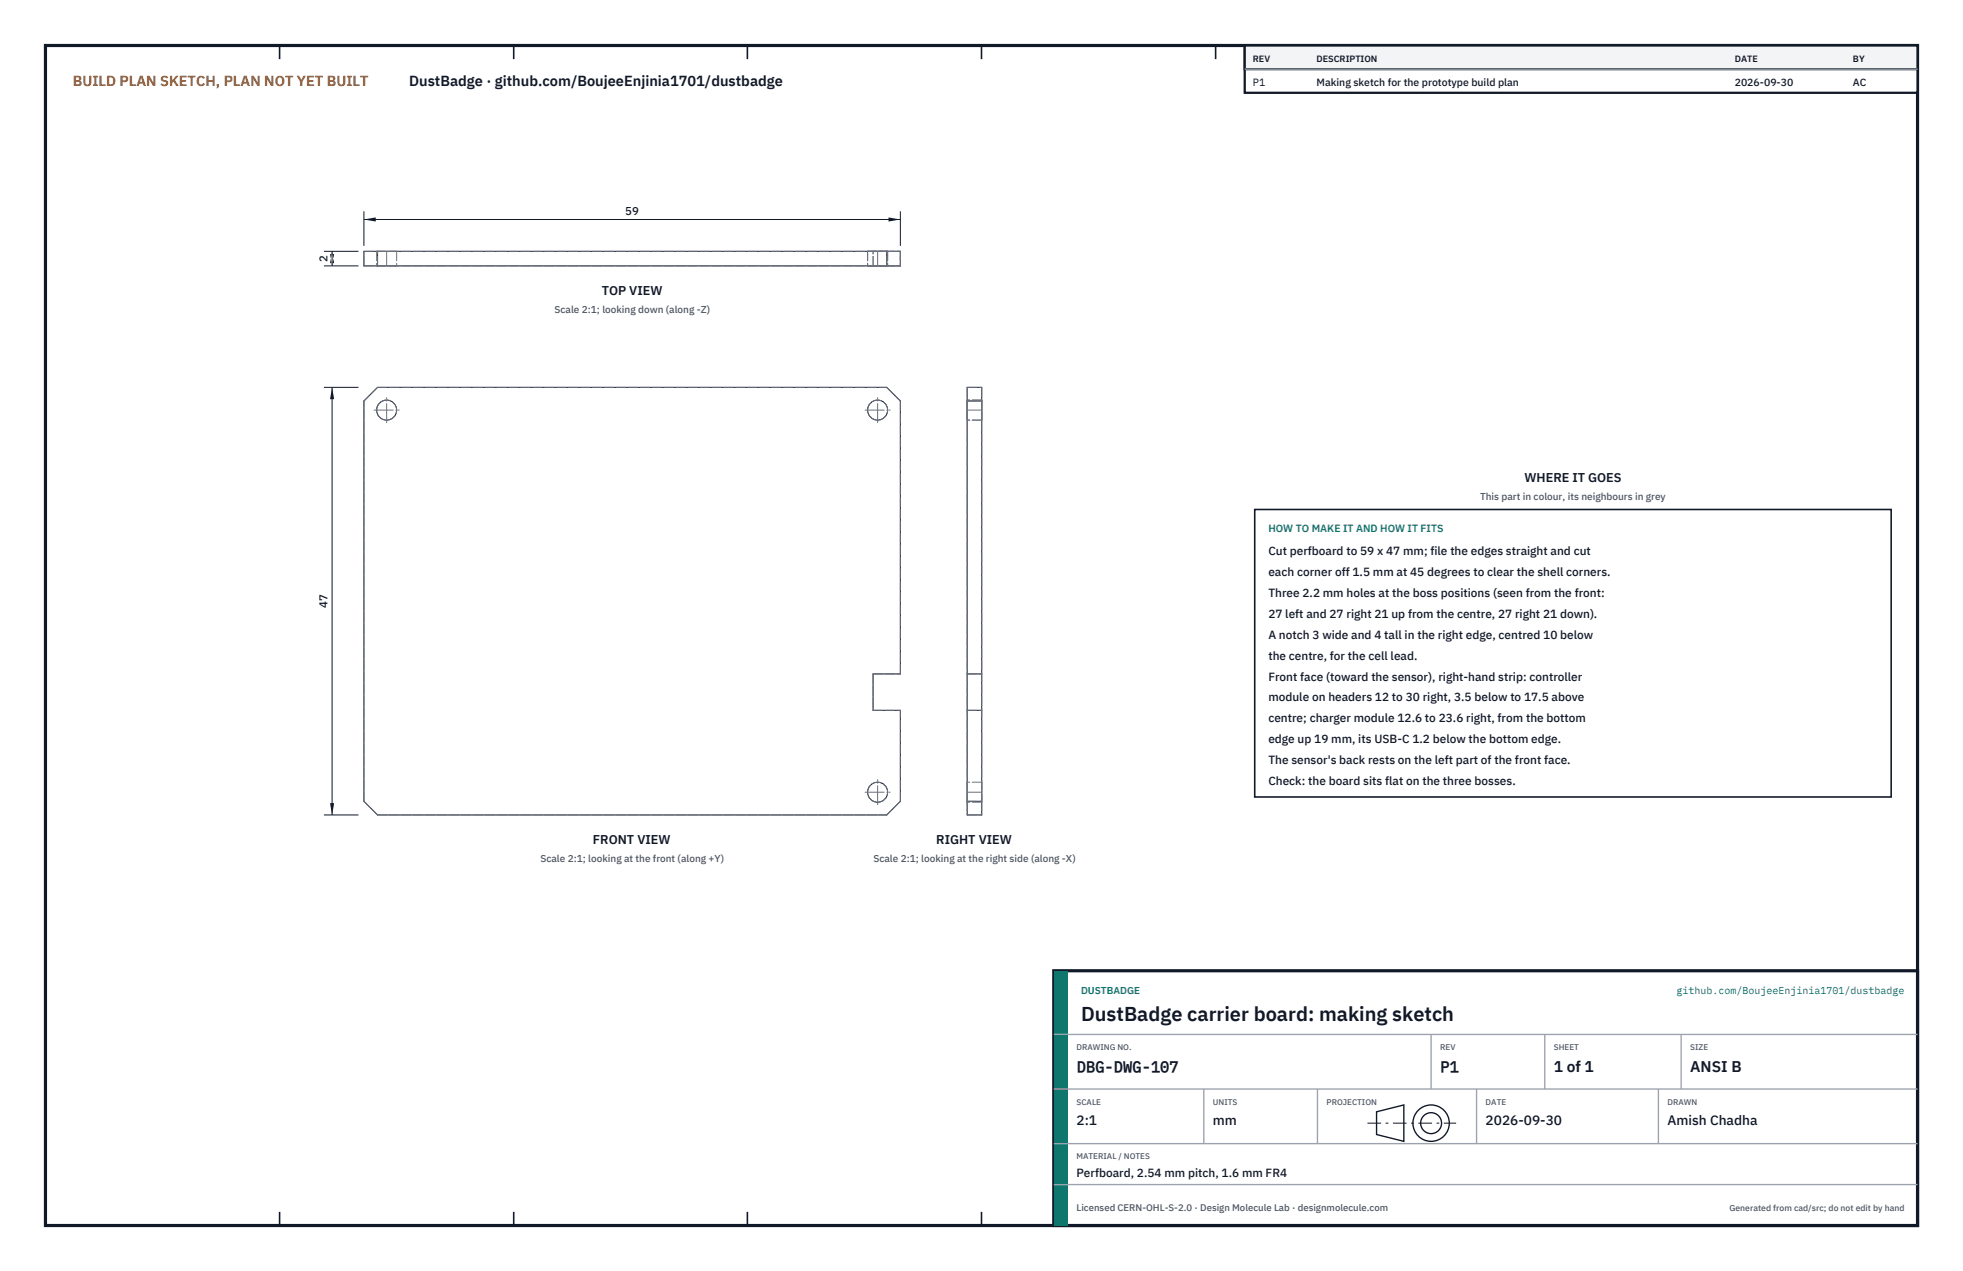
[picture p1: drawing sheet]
<svg xmlns="http://www.w3.org/2000/svg" width="432mm" height="279mm" viewBox="0 0 432 279" stroke-linecap="round" stroke-linejoin="round" font-family="sans-serif">
<defs><g id="words">
<text font-size="4.4" fill="#111827" x="237.8" y="224.4">DustBadge carrier board: making sketch</text>
<g font-size="3.4" fill="#111827">
<text x="236.8" y="235.6">DBG-DWG-107</text>
<text x="316.8" y="235.6">P1</text>
<text x="341.8" y="235.6">1 of 1</text>
<text x="371.8" y="235.6">ANSI B</text>
</g>
<text font-size="3.2" fill="#b45309" x="16" y="19">BUILD PLAN SKETCH, PLAN NOT YET BUILT</text>
<text font-size="3.2" fill="#111827" x="90" y="19">DustBadge · github.com/BoujeeEnjinia1701/dustbadge</text>
<g font-size="3" fill="#111827">
<text x="236.8" y="247.2">2:1</text>
<text x="266.8" y="247.2">mm</text>
<text x="326.8" y="247.2">2026-09-30</text>
<text x="366.8" y="247.2">Amish Chadha</text>
</g>
<g font-size="2.8" fill="#111827">
<text x="132.4" y="64.8">TOP VIEW</text>
<text x="335.3" y="106">WHERE IT GOES</text>
<text x="130.4" y="185.5">FRONT VIEW</text>
<text x="206" y="185.5">RIGHT VIEW</text>
</g>
<g font-size="2.6" fill="#111827">
<text x="279" y="122">Cut perfboard to 59 x 47 mm; file the edges straight and cut</text>
<text x="279" y="126.6">each corner off 1.5 mm at 45 degrees to clear the shell corners.</text>
<text x="279" y="131.2">Three 2.2 mm holes at the boss positions (seen from the front:</text>
<text x="279" y="135.8">27 left and 27 right 21 up from the centre, 27 right 21 down).</text>
<text x="279" y="140.4">A notch 3 wide and 4 tall in the right edge, centred 10 below</text>
<text x="279" y="145">the centre, for the cell lead.</text>
<text x="279" y="149.6">Front face (toward the sensor), right-hand strip: controller</text>
<text x="279" y="154.2">module on headers 12 to 30 right, 3.5 below to 17.5 above</text>
<text x="279" y="158.8">centre; charger module 12.6 to 23.6 right, from the bottom</text>
<text x="279" y="163.4">edge up 19 mm, its USB-C 1.2 below the bottom edge.</text>
<text x="279" y="168">The sensor's back rests on the left part of the front face.</text>
<text x="279" y="172.6">Check: the board sits flat on the three bosses.</text>
<text x="236.8" y="258.8">Perfboard, 2.54 mm pitch, 1.6 mm FR4</text>
</g>
<g font-size="2.5" fill="#111827">
<text x="137.5" y="47.3">59</text>
<text x="72" y="57.6" transform="rotate(-90 72 57.6)">2</text>
<text x="72" y="133.6" transform="rotate(-90 72 133.6)">47</text>
</g>
<g font-size="2.3" fill="#111827">
<text x="275.6" y="18.8">P1</text>
<text x="289.6" y="18.8">Making sketch for the prototype build plan</text>
<text x="381.6" y="18.8">2026-09-30</text>
<text x="407.6" y="18.8">AC</text>
</g>
<text font-size="2.3" fill="#0f766e" x="279" y="117">HOW TO MAKE IT AND HOW IT FITS</text>
<g font-size="2.2" fill="#4b5563">
<text x="122" y="68.8">Scale 2:1; looking down (along -Z)</text>
<text x="325.6" y="110">This part in colour, its neighbours in grey</text>
<text x="118.9" y="189.5">Scale 2:1; looking at the front (along +Y)</text>
<text x="192.1" y="189.5">Scale 2:1; looking at the right side (along -X)</text>
</g>
<g font-size="2.2" fill="#0f766e">
<text x="237.8" y="218.4">DUSTBADGE</text>
<text x="368.8" y="218.4">github.com/BoujeeEnjinia1701/dustbadge</text>
</g>
<text font-size="2.1" fill="#4b5563" x="236.8" y="266.2">Licensed CERN-OHL-S-2.0 · Design Molecule Lab · designmolecule.com</text>
<g font-size="2" fill="#111827">
<text x="275.6" y="13.6">REV</text>
<text x="289.6" y="13.6">DESCRIPTION</text>
<text x="381.6" y="13.6">DATE</text>
<text x="407.6" y="13.6">BY</text>
</g>
<text font-size="1.9" fill="#4b5563" x="380.4" y="266.2">Generated from cad/src; do not edit by hand</text>
<g font-size="1.8" fill="#4b5563">
<text x="236.8" y="230.8">DRAWING NO.</text>
<text x="316.8" y="230.8">REV</text>
<text x="341.8" y="230.8">SHEET</text>
<text x="371.8" y="230.8">SIZE</text>
<text x="236.8" y="242.8">SCALE</text>
<text x="266.8" y="242.8">UNITS</text>
<text x="291.8" y="242.8">PROJECTION</text>
<text x="326.8" y="242.8">DATE</text>
<text x="366.8" y="242.8">DRAWN</text>
<text x="236.8" y="254.8">MATERIAL / NOTES</text>
</g>
</g></defs>
<path d="M10 10h411.8v259.4h-411.8z" fill="none" stroke="#111827" stroke-width=".7" stroke-linecap="butt"/>
<g fill="none" stroke="#111827" stroke-width=".35">
<path d="M61.5 10v3M113 10v3M164.4 10v3M215.9 10v3M267.4 10v3M318.9 10v3M370.3 10v3M61.5 266.4v3M113 266.4v3M164.4 266.4v3M215.9 266.4v3M267.4 266.4v3"/>
<path d="M318.9 266.4v3M370.3 266.4v3"/>
</g>
<g fill="none" stroke="#111727" stroke-width=".22">
<path d="M80.1 55.2h118v3.2h-118zM83.1 55.2v3.2M195.1 55.2v3.2M83.1 85.2h112l3 3v60h-6v8h6v20l-3 3h-112l-3-3v-88zM212.7 85.2h3.2v94h-3.2zM212.7 88.2h3.2M212.7 156.2h3.2M212.7 148.2h3.2M212.7 176.2h3.2"/>
<circle cx="85.1" cy="90.2" r="2.2"/>
<circle cx="193.1" cy="90.2" r="2.2"/>
<circle cx="193" cy="174.2" r="2.2"/>
</g>
<g fill="none" stroke="#6a7180" stroke-width=".22" stroke-dasharray="2.1 .5">
<path d="M80.1 58.4v-3.2M80.1 58.4h3M80.1 55.2h3M82.9 58.4h4.4M82.9 55.2h4.4M82.9 55.2v3.2M83.1 58.4h112M83.1 55.2h112M83.1 58.4v-3.2M87.3 58.4h-4.4M87.3 55.2h-4.4M87.3 55.2v3.2"/>
<path d="M190.8 58.4h4.5M190.8 55.2h4.5M190.8 55.2v3.2M192.1 58.4h6M192.1 55.2h6M192.1 58.4v-3.2M195.1 58.4v-3.2M195.3 58.4h-4.5M195.3 55.2h-4.5M195.3 55.2v3.2M198.1 58.4h-3M198.1 55.2h-3"/>
<path d="M198.1 58.4v-3.2M198.1 55.2v3.2M83.1 85.2l-3 3M83.1 85.2h112M195.1 85.2l3 3M212.7 88.2h3.2M212.7 85.2v3M212.7 90.1v-2.1M212.7 88v4.4M212.7 92.4v-2.3M212.7 85.2h3.2M215.9 85.2v3"/>
<path d="M215.9 90.1v-2.1M215.9 88v4.4M215.9 92.4v-2.3M215.9 88h-3.2M215.9 92.4h-3.2M192.1 156.2h6M192.1 148.2v8M192.1 148.2h6M198.1 148.2v-60M212.7 156.2h3.2M212.7 148.2h3.2M80.1 176.2v-88"/>
<path d="M80.1 176.2l3 3M83.1 179.2h112M198.1 176.2l-3 3M198.1 176.2v-20M212.7 176.2v-88M212.7 176.2h3.2M212.7 176.2v3M212.7 174.2v-2.2M212.7 172v4.4M212.7 176.4v-2.2M212.7 179.2h3.2M215.9 176.2v-88"/>
<path d="M215.9 176.2v3M215.9 174.2v-2.2M215.9 172v4.4M215.9 176.4v-2.2M215.9 172h-3.2M215.9 176.4h-3.2"/>
<circle cx="85.1" cy="90.2" r="2.2"/>
<circle cx="193.1" cy="90.2" r="2.2"/>
<circle cx="193" cy="174.2" r="2.2"/>
</g>
<path d="M85 55.2v3.2M193.1 55.2v3.2M82.3 90.1h5.5M85 92.9v-5.5M190.3 90.1h5.5M193.1 92.9v-5.5M215.9 90.1h-3.2M190.3 174.2h5.5M193.1 176.9v-5.5M215.9 174.2h-3.2" fill="none" stroke="#6a7180" stroke-width=".22" stroke-dasharray="4.2 .5 0 .5"/>
<path d="M80.1 46.4v7.6M80.1 48.3h118M198.1 46.4v7.6" fill="none" stroke="#111827" stroke-width=".22"/>
<path d="M80.1 48.3l2.6-.5v.9zM195.4 47.8v.9l2.7-.4z" fill="#111827"/>
<path d="M71.3 55.2h7.6M71.3 58.4h7.6M73 55.2v3.2" fill="none" stroke="#111827" stroke-width=".22"/>
<path d="M73 55.2l-.4 2.6h.9zM72.6 55.8h.9l-.5 2.6z" fill="#111827"/>
<path d="M71.3 85.2h7.6M73 85.2v94M71.3 179.2h7.6" fill="none" stroke="#111827" stroke-width=".22"/>
<path d="M73 85.2l-.4 2.6h.9zM72.6 176.6h.9l-.5 2.6z" fill="#111827"/>
<path d="M276 112h140v63.2h-140z" fill="#fff" stroke="#111827" stroke-width=".35"/>
<path d="M273.8 10h148v10.4h-148z" fill="#fff" stroke="#111827" stroke-width=".5"/>
<path d="M273.8 10h148v5.2h-148z" fill="#f3f4f6" stroke="#111827" stroke-width=".5"/>
<path d="M273.8 15.2h148" fill="none" stroke="#9ca3af" stroke-width=".3"/>
<path d="M231.8 213.4h190v56h-190z" fill="#fff" stroke="#111827" stroke-width=".7" stroke-linecap="butt"/>
<path d="M231.8 213.4h3v56h-3z" fill="#0f766e"/>
<path d="M231.8 227.4h190M231.8 239.4h190M264.8 239.4v12M289.8 239.4v12M314.8 227.4v12M324.8 239.4v12M339.8 227.4v12M364.8 239.4v12M369.8 227.4v12M231.8 251.4h190M231.8 260.4h190" fill="none" stroke="#9ca3af" stroke-width=".3"/>
<g fill="none" stroke="#111827" stroke-width=".3">
<path d="M302.8 244.4l6-1.5v8l-6-1.5z"/>
<circle cx="314.8" cy="246.9" r="4"/>
<circle cx="314.8" cy="246.9" r="2.3"/>
</g>
<path d="M300.8 246.9h19.5" fill="none" stroke="#111827" stroke-width=".22" stroke-dasharray="3 1 .6 1" stroke-linecap="butt"/>
<use href="#words"/>
</svg>
